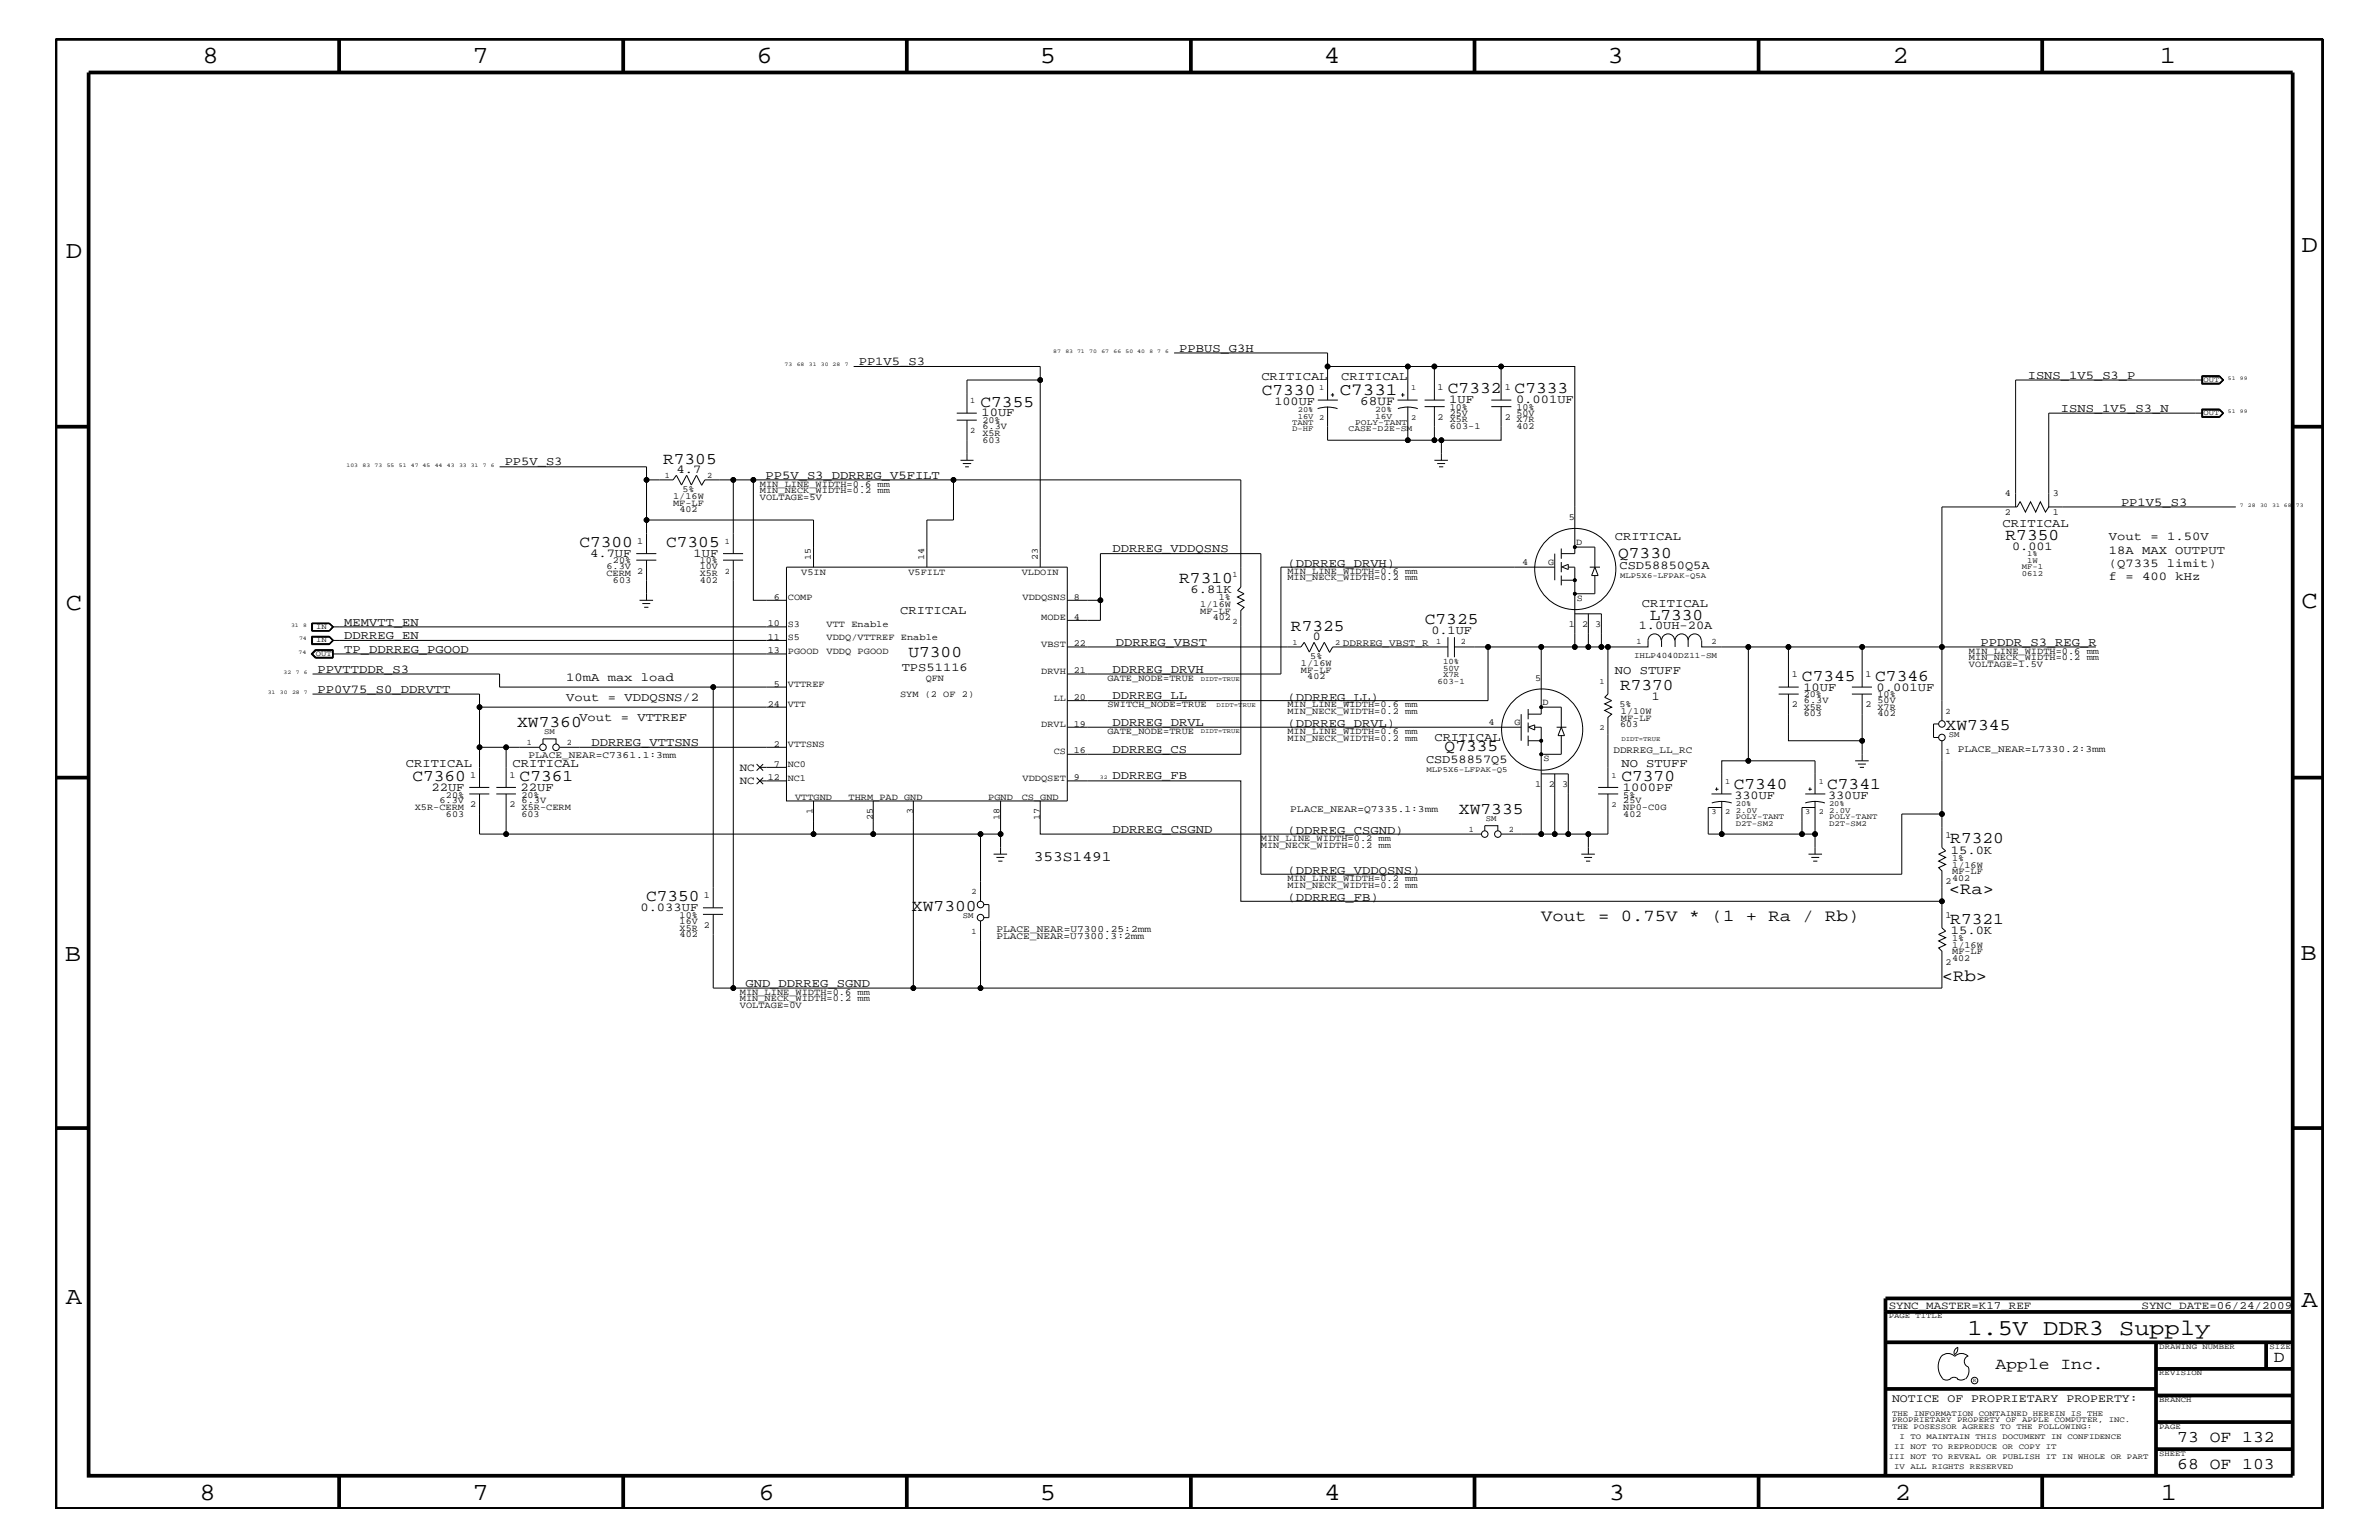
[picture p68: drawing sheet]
<svg xmlns="http://www.w3.org/2000/svg" width="432mm" height="279mm" viewBox="0 0 432 279" stroke-linecap="round" stroke-linejoin="round" font-family="sans-serif">
<defs><g id="words">
<g font-size="4.5">
<text x="36.7" y="11.5">8</text>
<text x="85.8" y="11.5">7</text>
<text x="137.3" y="11.5">6</text>
<text x="188.7" y="11.5">5</text>
<text x="240.3" y="11.5">4</text>
<text x="291.8" y="11.5">3</text>
<text x="343.5" y="11.5">2</text>
<text x="392" y="11.5">1</text>
<text x="11.9" y="46.8">D</text>
<text x="417.7" y="45.7">D</text>
<text x="11.9" y="110.6">C</text>
<text x="417.7" y="110.3">C</text>
<text x="11.8" y="174.3">B</text>
<text x="417.6" y="174.2">B</text>
<text x="11.9" y="236.7">A</text>
<text x="417.7" y="237.1">A</text>
<text x="36.2" y="272.1">8</text>
<text x="85.8" y="272.1">7</text>
<text x="137.7" y="272.1">6</text>
<text x="188.7" y="272.1">5</text>
<text x="240.4" y="272.1">4</text>
<text x="292" y="272.1">3</text>
<text x="343.9" y="272.1">2</text>
<text x="392.2" y="272.1">1</text>
</g>
<text font-size="4.1" x="357.1" y="242.3">1.5V DDR3 Supply</text>
<text font-size="3.1" x="243.2" y="71.7">C7331</text>
<g font-size="3">
<text x="229" y="71.7">C7330</text>
<text x="262.8" y="71.3">C7332</text>
<text x="274.9" y="71.3">C7333</text>
<text x="178" y="73.8">C7355</text>
<text x="120.4" y="84.1">R7305</text>
<text x="105.2" y="99.3">C7300</text>
<text x="120.9" y="99.3">C7305</text>
<text x="293.7" y="101.2">Q7330</text>
<text x="364" y="97.9">R7350</text>
<text x="214" y="105.8">R7310</text>
<text x="258.6" y="113.1">C7325</text>
<text x="299.4" y="112.5">L7330</text>
<text x="164.9" y="119.2">U7300</text>
<text x="234.3" y="114.4">R7325</text>
<text x="294" y="125.2">R7370</text>
<text x="327.1" y="123.5">C7345</text>
<text x="340.4" y="123.5">C7346</text>
<text x="93.9" y="131.9">XW7360</text>
<text x="262.2" y="136.3">Q7335</text>
<text x="353.1" y="132.4">XW7345</text>
<text x="74.8" y="141.7">C7360</text>
<text x="94.3" y="141.7">C7361</text>
<text x="294.3" y="141.7">C7370</text>
<text x="314.7" y="143.2">C7340</text>
<text x="331.6" y="143.2">C7341</text>
<text x="264.8" y="147.6">XW7335</text>
<text x="354" y="153">R7320</text>
<text x="117.3" y="163.5">C7350</text>
<text x="165.5" y="165.2">XW7300</text>
<text x="279.7" y="167.1">Vout = 0.75V * (1 + Ra / Rb)</text>
<text x="353.7" y="162.2">&lt;Ra&gt;</text>
<text x="354" y="167.6">R7321</text>
<text x="352.5" y="178">&lt;Rb&gt;</text>
<text x="362.2" y="248.4">Apple Inc.</text>
<text x="412.7" y="247.1">D</text>
<text x="395.2" y="261.6">73 OF 132</text>
<text x="395.2" y="266.6">68 OF 103</text>
</g>
<text font-size="2.6" x="187.6" y="156.2">353S1491</text>
<text font-size="2.4" x="246.9" y="73.4">68UF</text>
<g font-size="2.2">
<text x="214" y="63.9">PPBUS_G3H</text>
<text x="155.9" y="66.2">PP1V5_S3</text>
<text x="228.9" y="68.9">CRITICAL</text>
<text x="243.4" y="68.9">CRITICAL</text>
<text x="368" y="68.7">ISNS_1V5_S3_P</text>
<text x="178.1" y="75.6">10UF</text>
<text x="231.3" y="73.4">100UF</text>
<text x="263.1" y="73.2">1UF</text>
<text x="275.2" y="73.2">0.001UF</text>
<text x="374.1" y="74.7">ISNS_1V5_S3_N</text>
<text x="91.6" y="84.4">PP5V_S3</text>
<text x="122.8" y="85.8">4.7</text>
<text x="138.9" y="86.9">PP5V_S3_DDRREG_V5FILT</text>
<text x="363.5" y="95.6">CRITICAL</text>
<text x="385" y="91.7">PP1V5_S3</text>
<text x="107.1" y="101">4.7UF</text>
<text x="125.9" y="101">1UF</text>
<text x="201.9" y="100.2">DDRREG_VDDQSNS</text>
<text x="293.1" y="98">CRITICAL</text>
<text x="365.2" y="99.9">0.001</text>
<text x="382.8" y="100.4">18A MAX OUTPUT</text>
<text x="382.8" y="98">Vout = 1.50V</text>
<text x="216.1" y="107.6">6.81K</text>
<text x="233.7" y="102.9">(DDRREG_DRVH)</text>
<text x="294" y="103.2">CSD58850Q5A</text>
<text x="382.8" y="102.9">(Q7335 limit)</text>
<text x="382.8" y="105.3">f = 400 kHz</text>
<text x="62.5" y="113.6">MEMVTT_EN</text>
<text x="163.4" y="111.4">CRITICAL</text>
<text x="298" y="110.2">CRITICAL</text>
<text x="62.5" y="118.4">TP_DDRREG_PGOOD</text>
<text x="62.5" y="115.9">DDRREG_EN</text>
<text x="202.5" y="117.2">DDRREG_VBST</text>
<text x="238.3" y="116.1">0</text>
<text x="259.8" y="115">0.1UF</text>
<text x="297.4" y="114.2">1.0UH-20A</text>
<text x="359.5" y="117.2">PPDDR_S3_REG_R</text>
<text x="57.7" y="125.7">PP0V75_S0_DDRVTT</text>
<text x="57.7" y="122">PPVTTDDR_S3</text>
<text x="102.8" y="123.5">10mA max load</text>
<text x="163.7" y="121.7">TPS51116</text>
<text x="201.9" y="122">DDRREG_DRVH</text>
<text x="293.1" y="122.3">NO STUFF</text>
<text x="327.3" y="125.3">10UF</text>
<text x="340.6" y="125.3">0.001UF</text>
<text x="102.8" y="127.1">Vout = VDDQSNS/2</text>
<text x="105.2" y="130.8">Vout = VTTREF</text>
<text x="201.9" y="126.9">DDRREG_LL</text>
<text x="201.9" y="131.7">DDRREG_DRVL</text>
<text x="233.7" y="127.1">(DDRREG_LL)</text>
<text x="233.7" y="131.9">(DDRREG_DRVL)</text>
<text x="299.8" y="127">1</text>
<text x="107.4" y="135.3">DDRREG_VTTSNS</text>
<text x="201.9" y="136.6">DDRREG_CS</text>
<text x="260.3" y="134.4">CRITICAL</text>
<text x="73.7" y="139.2">CRITICAL</text>
<text x="78.3" y="143.5">22UF</text>
<text x="93" y="139.2">CRITICAL</text>
<text x="94.5" y="143.5">22UF</text>
<text x="201.9" y="141.4">DDRREG_FB</text>
<text x="258.8" y="138.4">CSD58857Q5</text>
<text x="294.3" y="139.2">NO STUFF</text>
<text x="294.6" y="143.5">1000PF</text>
<text x="314.8" y="144.9">330UF</text>
<text x="331.8" y="144.9">330UF</text>
<text x="201.9" y="151.1">DDRREG_CSGND</text>
<text x="233.7" y="151.3">(DDRREG_CSGND)</text>
<text x="354.1" y="154.9">15.0K</text>
<text x="233.7" y="158.6">(DDRREG_VDDQSNS)</text>
<text x="116.2" y="165.3">0.033UF</text>
<text x="233.7" y="163.5">(DDRREG_FB)</text>
<text x="354.1" y="169.4">15.0K</text>
<text x="135.3" y="179">GND_DDRREG_SGND</text>
</g>
<text font-size="2.1" x="343.4" y="254.4">NOTICE OF PROPRIETARY PROPERTY:</text>
<g font-size="2">
<text x="134.3" y="139.8">NC</text>
<text x="134.3" y="142.3">NC</text>
<text x="342.8" y="237.4">SYNC_MASTER=K17_REF</text>
<text x="388.7" y="237.4">SYNC_DATE=06/24/2009</text>
</g>
<g font-size="1.8">
<text x="243.8" y="117.2">DDRREG_VBST_R</text>
<text x="95.9" y="137.6">PLACE_NEAR=C7361.1:3mm</text>
<text x="292.9" y="136.6">DDRREG_LL_RC</text>
<text x="355.3" y="136.4">PLACE_NEAR=L7330.2:3mm</text>
<text x="234.2" y="147.3">PLACE_NEAR=Q7335.1:3mm</text>
<text x="180.8" y="169.1">PLACE_NEAR=U7300.25:2mm</text>
<text x="180.8" y="170.4">PLACE_NEAR=U7300.3:2mm</text>
</g>
<g font-size="1.7">
<text x="260.9" y="70.7">1</text>
<text x="273.1" y="70.7">1</text>
<text x="178.3" y="76.8">20%</text>
<text x="178.3" y="77.9">6.3V</text>
<text x="260.9" y="76.2">2</text>
<text x="263.1" y="74.4">10%</text>
<text x="263.1" y="75.5">25V</text>
<text x="263.1" y="77.9">603-1</text>
<text x="263.1" y="76.7">X5R</text>
<text x="273.1" y="76.2">2</text>
<text x="275.3" y="76.7">X7R</text>
<text x="275.3" y="77.9">402</text>
<text x="275.3" y="75.5">50V</text>
<text x="275.3" y="74.4">10%</text>
<text x="178.3" y="80.3">603</text>
<text x="178.3" y="79.1">X5R</text>
<text x="123.9" y="89.3">5%</text>
<text x="137.9" y="88.3">MIN_LINE_WIDTH=0.6 mm</text>
<text x="137.9" y="89.5">MIN_NECK_WIDTH=0.2 mm</text>
<text x="122.2" y="90.5">1/16W</text>
<text x="122.2" y="91.7">MF-LF</text>
<text x="123.3" y="92.9">402</text>
<text x="137.9" y="90.7">VOLTAGE=5V</text>
<text x="284.7" y="94.3">5</text>
<text x="363.9" y="90">4</text>
<text x="363.9" y="93.5">2</text>
<text x="372.6" y="90">3</text>
<text x="372.6" y="93.5">1</text>
<text x="115.7" y="98.7">1</text>
<text x="147.2" y="101.6" transform="rotate(-90 147.2 101.6)">15</text>
<text x="167.7" y="101.6" transform="rotate(-90 167.7 101.6)">14</text>
<text x="188.4" y="101.6" transform="rotate(-90 188.4 101.6)">23</text>
<text x="286.1" y="98.8">D</text>
<text x="110.1" y="104.6">CERM</text>
<text x="110.1" y="103.3">6.3V</text>
<text x="111.3" y="102.2">20%</text>
<text x="111.3" y="105.8">603</text>
<text x="115.7" y="104.1">2</text>
<text x="127" y="102.2">10%</text>
<text x="127" y="104.6">X5R</text>
<text x="127" y="103.3">10V</text>
<text x="127" y="105.8">402</text>
<text x="145.4" y="104.3">V5IN</text>
<text x="164.9" y="104.3">V5FILT</text>
<text x="185.5" y="104.3">VLDOIN</text>
<text x="233.7" y="104.1">MIN_LINE_WIDTH=0.6 mm</text>
<text x="233.7" y="105.3">MIN_NECK_WIDTH=0.2 mm</text>
<text x="276.3" y="102.5">4</text>
<text x="281" y="102.5">G</text>
<text x="139.4" y="113.7">10</text>
<text x="140.5" y="108.8">6</text>
<text x="143" y="108.9">COMP</text>
<text x="143" y="113.7">S3</text>
<text x="150" y="113.7">VTT Enable</text>
<text x="185.6" y="108.9">VDDQSNS</text>
<text x="189" y="112.6">MODE</text>
<text x="194.9" y="108.8">8</text>
<text x="194.9" y="112.5">4</text>
<text x="217.8" y="110.2">1/16W</text>
<text x="217.8" y="111.4">MF-LF</text>
<text x="220.1" y="112.6">402</text>
<text x="221.2" y="108.9">1%</text>
<text x="284.7" y="113.7">1</text>
<text x="286.2" y="109.1">S</text>
<text x="287.2" y="113.7">2</text>
<text x="289.6" y="113.7">3</text>
<text x="139.4" y="116.1">11</text>
<text x="139.4" y="118.5">13</text>
<text x="143" y="118.6">PGOOD</text>
<text x="143" y="116.2">S5</text>
<text x="150" y="118.6">VDDQ PGOOD</text>
<text x="150" y="116.2">VDDQ/VTTREF Enable</text>
<text x="189" y="117.4">VBST</text>
<text x="194.9" y="117.3">22</text>
<text x="237.8" y="119.6">5%</text>
<text x="357.4" y="118.6">MIN_LINE_WIDTH=0.6 mm</text>
<text x="357.4" y="119.8">MIN_NECK_WIDTH=0.2 mm</text>
<text x="140.5" y="124.6">5</text>
<text x="143" y="124.7">VTTREF</text>
<text x="168" y="123.6">QFN</text>
<text x="189" y="122.3">DRVH</text>
<text x="194.9" y="122.1">21</text>
<text x="201" y="123.5">GATE_NODE=TRUE</text>
<text x="236.1" y="120.8">1/16W</text>
<text x="236.1" y="122">MF-LF</text>
<text x="237.3" y="123.2">402</text>
<text x="278.6" y="123.5">5</text>
<text x="325.2" y="122.9">1</text>
<text x="338.6" y="122.9">1</text>
<text x="357.4" y="121">VOLTAGE=1.5V</text>
<text x="139.4" y="128.2">24</text>
<text x="143" y="128.3">VTT</text>
<text x="163.4" y="126.5">SYM (2 OF 2)</text>
<text x="189" y="131.9">DRVL</text>
<text x="191.3" y="127.1">LL</text>
<text x="194.9" y="131.9">19</text>
<text x="194.9" y="127">20</text>
<text x="201" y="128.3">SWITCH_NODE=TRUE</text>
<text x="233.7" y="129.6">MIN_NECK_WIDTH=0.2 mm</text>
<text x="233.7" y="128.3">MIN_LINE_WIDTH=0.6 mm</text>
<text x="270.2" y="131.6">4</text>
<text x="274.9" y="131.6">G</text>
<text x="280" y="128">D</text>
<text x="294" y="128.3">5%</text>
<text x="294" y="131.9">603</text>
<text x="294.2" y="129.6">1/10W</text>
<text x="294.2" y="130.8">MF-LF</text>
<text x="325.2" y="128.3">2</text>
<text x="327.4" y="126.5">20%</text>
<text x="327.4" y="127.6">6.3V</text>
<text x="327.4" y="128.8">X5R</text>
<text x="327.4" y="130">603</text>
<text x="338.6" y="128.3">2</text>
<text x="340.8" y="130">402</text>
<text x="340.8" y="128.8">X7R</text>
<text x="340.8" y="126.5">10%</text>
<text x="340.8" y="127.6">50V</text>
<text x="140.5" y="135.5">2</text>
<text x="143" y="135.6">VTTSNS</text>
<text x="191.3" y="136.8">CS</text>
<text x="194.9" y="136.7">16</text>
<text x="201" y="133.2">GATE_NODE=TRUE</text>
<text x="233.7" y="133.2">MIN_LINE_WIDTH=0.6 mm</text>
<text x="233.7" y="134.4">MIN_NECK_WIDTH=0.2 mm</text>
<text x="85.3" y="141.1">1</text>
<text x="92.5" y="141.1">1</text>
<text x="139.4" y="141.5">12</text>
<text x="140.5" y="139.1">7</text>
<text x="143" y="139.2">NC0</text>
<text x="143" y="141.7">NC1</text>
<text x="185.6" y="141.7">VDDQSET</text>
<text x="194.9" y="141.5">9</text>
<text x="278.6" y="142.9">1</text>
<text x="280.2" y="138.1">S</text>
<text x="281.1" y="142.9">2</text>
<text x="283.5" y="142.9">3</text>
<text x="75.3" y="147">X5R-CERM</text>
<text x="79.8" y="145.7">6.3V</text>
<text x="80.9" y="144.7">20%</text>
<text x="80.9" y="148.2">603</text>
<text x="85.3" y="146.5">2</text>
<text x="92.5" y="146.5">2</text>
<text x="94.7" y="145.7">6.3V</text>
<text x="94.7" y="144.7">20%</text>
<text x="94.7" y="147">X5R-CERM</text>
<text x="94.7" y="148.2">603</text>
<text x="144.3" y="145.1">VTTGND</text>
<text x="147.5" y="147.6" transform="rotate(-90 147.5 147.6)">1</text>
<text x="154" y="145.1">THRM_PAD GND</text>
<text x="158.4" y="148.7" transform="rotate(-90 158.4 148.7)">25</text>
<text x="165.7" y="147.6" transform="rotate(-90 165.7 147.6)">3</text>
<text x="179.4" y="145.1">PGND</text>
<text x="181.4" y="148.7" transform="rotate(-90 181.4 148.7)">18</text>
<text x="185.5" y="145.1">CS_GND</text>
<text x="188.7" y="148.7" transform="rotate(-90 188.7 148.7)">17</text>
<text x="294.6" y="147">NP0-C0G</text>
<text x="294.6" y="148.2">402</text>
<text x="294.6" y="145.7">25V</text>
<text x="294.6" y="144.7">5%</text>
<text x="228.9" y="153.8">MIN_NECK_WIDTH=0.2 mm</text>
<text x="228.9" y="152.6">MIN_LINE_WIDTH=0.2 mm</text>
<text x="353.1" y="152">1</text>
<text x="233.7" y="161.1">MIN_NECK_WIDTH=0.2 mm</text>
<text x="233.7" y="159.9">MIN_LINE_WIDTH=0.2 mm</text>
<text x="353.1" y="160.5">2</text>
<text x="354.3" y="159.9">402</text>
<text x="354.3" y="156.2">1%</text>
<text x="354.3" y="157.4">1/16W</text>
<text x="354.3" y="158.6">MF-LF</text>
<text x="123.4" y="166.5">10%</text>
<text x="123.4" y="167.6">16V</text>
<text x="127.8" y="162.8">1</text>
<text x="353.1" y="166.5">1</text>
<text x="123.4" y="168.9">X5R</text>
<text x="123.4" y="170">402</text>
<text x="127.8" y="168.3">2</text>
<text x="354.3" y="172">1/16W</text>
<text x="354.3" y="173.2">MF-LF</text>
<text x="354.3" y="170.7">1%</text>
<text x="353.1" y="175">2</text>
<text x="354.3" y="174.4">402</text>
<text x="134.3" y="182.9">VOLTAGE=0V</text>
<text x="134.3" y="180.5">MIN_LINE_WIDTH=0.6 mm</text>
<text x="134.3" y="181.6">MIN_NECK_WIDTH=0.2 mm</text>
</g>
<g font-size="1.5">
<text x="176.1" y="73.2">1</text>
<text x="246" y="77.1">POLY-TANT</text>
<text x="249.6" y="76">16V</text>
<text x="249.6" y="74.7">20%</text>
<text x="176.1" y="78.6">2</text>
<text x="244.8" y="78.3">CASE-D2E-SM</text>
<text x="120.6" y="86.7">1</text>
<text x="128.4" y="86.7">2</text>
<text x="131.6" y="98.7">1</text>
<text x="131.6" y="104.1">2</text>
<text x="223.7" y="104.7">1</text>
<text x="223.7" y="113.1">2</text>
<text x="260.7" y="116.8">1</text>
<text x="265.2" y="116.8">2</text>
<text x="296.6" y="119.3">IHLP4040DZ11-SM</text>
<text x="297" y="116.8">1</text>
<text x="310.6" y="116.8">2</text>
<text x="260.9" y="124.1">603-1</text>
<text x="261.9" y="122.9">X7R</text>
<text x="261.9" y="121.7">50V</text>
<text x="261.9" y="120.4">10%</text>
<text x="353.1" y="129.6">2</text>
<text x="95.6" y="135.2">1</text>
<text x="98.8" y="133.2">SM</text>
<text x="102.9" y="135.2">2</text>
<text x="353.1" y="136.8">1</text>
<text x="353.7" y="133.8">SM</text>
<text x="269.7" y="149">SM</text>
<text x="266.6" y="151">1</text>
<text x="273.9" y="151">2</text>
<text x="174.8" y="166.5">SM</text>
<text x="176.4" y="162.2">2</text>
<text x="176.4" y="169.5">1</text>
</g>
<g font-size="1.4">
<text x="239.4" y="70.7">1</text>
<text x="256.1" y="70.7">1</text>
<text x="400" y="69.3">OUT</text>
<text x="234.5" y="77.1">TANT</text>
<text x="235.5" y="76">16V 2</text>
<text x="235.5" y="74.7">20%</text>
<text x="256.1" y="76.2">2</text>
<text x="400" y="75.4">OUT</text>
<text x="234.5" y="78.3">D-HF</text>
<text x="367.9" y="101">1%</text>
<text x="294" y="104.8">MLP5X6-LFPAK-Q5A</text>
<text x="366.9" y="104.6">0612</text>
<text x="366.9" y="103.3">MF-1</text>
<text x="367.9" y="102.1">1W</text>
<text x="57.3" y="119">OUT</text>
<text x="57.4" y="114.2">IN</text>
<text x="57.4" y="116.5">IN</text>
<text x="234.6" y="117">1</text>
<text x="242.3" y="117">2</text>
<text x="290.3" y="124.1">1</text>
<text x="290.3" y="132.5">2</text>
<text x="258.9" y="140">MLP5X6-LFPAK-Q5</text>
<text x="292.5" y="141.1">1</text>
<text x="313.1" y="142.3">1</text>
<text x="330.1" y="142.3">1</text>
<text x="292.5" y="146.5">2</text>
<text x="310.6" y="147.7">3</text>
<text x="313.1" y="147.7">2</text>
<text x="315" y="146.2">20%</text>
<text x="315" y="147.5">2.0V</text>
<text x="315" y="148.5">POLY-TANT</text>
<text x="315" y="149.8">D2T-SM2</text>
<text x="327.7" y="147.7">3</text>
<text x="330.1" y="147.7">2</text>
<text x="332" y="147.5">2.0V</text>
<text x="332" y="146.2">20%</text>
<text x="332" y="148.5">POLY-TANT</text>
<text x="332" y="149.8">D2T-SM2</text>
<text x="342.8" y="239.2">PAGE TITLE</text>
<text x="391.9" y="244.7">DRAWING NUMBER</text>
<text x="411.9" y="244.7">SIZE</text>
<text x="391.9" y="249.5">REVISION</text>
<text x="343.4" y="256.8">THE INFORMATION CONTAINED HEREIN IS THE</text>
<text x="391.9" y="254.4">BRANCH</text>
<text x="343.4" y="259.3">THE POSESSOR AGREES TO THE FOLLOWING:</text>
<text x="343.4" y="258">PROPRIETARY PROPERTY OF APPLE COMPUTER, INC.</text>
<text x="343.8" y="262.9">II NOT TO REPRODUCE OR COPY IT</text>
<text x="344.8" y="261.1">I TO MAINTAIN THIS DOCUMENT IN CONFIDENCE</text>
<text x="391.9" y="259.3">PAGE</text>
<text x="342.8" y="264.7">III NOT TO REVEAL OR PUBLISH IT IN WHOLE OR PART</text>
<text x="343.8" y="266.6">IV ALL RIGHTS RESERVED</text>
<text x="391.9" y="264.1">SHEET</text>
</g>
<g font-size="1.2">
<text x="217.9" y="123.6">DIDT=TRUE</text>
<text x="220.8" y="128.2">DIDT=TRUE</text>
<text x="217.9" y="133">DIDT=TRUE</text>
<text x="294.3" y="134.4">DIDT=TRUE</text>
</g>
<g font-size="1">
<text x="191.2" y="64">87</text>
<text x="193.4" y="64">83 71</text>
<text x="197.7" y="64">70</text>
<text x="199.9" y="64">67</text>
<text x="202.1" y="64">66</text>
<text x="204.3" y="64">50 40</text>
<text x="208.6" y="64">8</text>
<text x="210.1" y="64">7</text>
<text x="211.5" y="64">6</text>
<text x="142.4" y="66.5">73</text>
<text x="144.6" y="66.5">68</text>
<text x="146.8" y="66.5">31</text>
<text x="149" y="66.5">30 28</text>
<text x="153.3" y="66.5">7</text>
<text x="404.4" y="68.9">51</text>
<text x="406.6" y="68.9">99</text>
<text x="404.4" y="75">51</text>
<text x="406.6" y="75">99</text>
<text x="62.9" y="84.7">103</text>
<text x="65.8" y="84.7">83</text>
<text x="68" y="84.7">73</text>
<text x="70.2" y="84.7">55</text>
<text x="72.4" y="84.7">51</text>
<text x="74.6" y="84.7">47 45</text>
<text x="78.9" y="84.7">44</text>
<text x="81.1" y="84.7">43</text>
<text x="83.3" y="84.7">33 31</text>
<text x="87.6" y="84.7">7</text>
<text x="89.1" y="84.7">6</text>
<text x="406.6" y="92">7</text>
<text x="408" y="92">28</text>
<text x="410.2" y="92">30</text>
<text x="412.4" y="92">31 68</text>
<text x="416.7" y="92">73</text>
<text x="52.8" y="113.7">31</text>
<text x="55" y="113.7">8</text>
<text x="54.2" y="118.6">74</text>
<text x="54.3" y="116.2">74</text>
<text x="48.6" y="125.9">31</text>
<text x="50.8" y="125.9">30</text>
<text x="51.5" y="122.3">32</text>
<text x="53" y="125.9">28 7</text>
<text x="53.7" y="122.3">7</text>
<text x="55.1" y="122.3">6</text>
<text x="199.6" y="141.4">32</text>
<text x="358.1" y="250.7">R</text>
</g>
</g></defs>
<g fill="none" stroke="#000" stroke-width=".18">
<path d="M154.9 66.5h33.9v2.4M173.7 76.2h3.6M173.7 75h3.6M175.5 75v-6.1h13.3v34M175.5 76.2v7.3M213.1 64h27.9v8.6M239.2 74.1a5.9 5.9 0 0 1 3.6 0M239.2 72.6h3.6M241 66.5h14.5v6.1M241 73.8v6.1h20.6M241.6 71.7h.5M241.9 71.3v.7"/>
<path d="M253.7 72.6h3.6M253.7 74.1a5.9 5.9 0 0 1 3.6 0M254.3 71.7h.6M254.6 71.3v.7M255.5 66.5h4.9v6.1M255.5 73.8v6.1M258.6 73.8h3.6M258.6 72.6h3.6M260.4 73.8v6.1M260.4 66.5h12.1M270.7 73.8h3.6M270.7 72.6h3.6"/>
<path d="M272.5 73.8v6.1h-10.9v3.6M272.5 72.6v-6.1h13.3v33.9h-2.4M399.6 74.2h3.2l.8 .8-.8 .7h-3.2zM399.6 68.2h3.2l.8 .7-.8 .8h-3.2zM399.7 68.2v1.4h3.1l.7-.7M399.7 74.4h3.1M399.7 69.5h3.1M399.7 68.3h3.1l.7 .6M399.8 74.4v1.2h3l.6-.6-.6-.6M399.8 69.5v-1.1h3l.6 .5-.6 .6M399.8 75h-27.9v17M399.8 68.9h-34v23.1"/>
<path d="M402.8 74.4l.7 .6M402.8 68.2l.7 .7M403.5 75l-.7-.7h-3.1v1.4M403.5 75l-.7 .6h-3.1M403.5 75l-.7 .7M403.5 68.9l-.7 .6M90.7 84.7h26.6v15.7M117.3 94.3h30.4v8.6M117.3 87.1h4.9l.6-.9 .9 1.8 .9-1.8 .9 1.8 .9-1.8 .9 1.8M127.3 88.1l.6-1h5.2v13.3M133.1 87.1h3.6v21.8h6M136.7 87.1h88.5v19.4l-.6 .6 1.2 .6-1.2 .6 1.2 .6-1.2 .6 1.2 .7-.6 .6v26h-31.5"/>
<path d="M173.1 87.1v7.2h-4.9v8.6M174.3 83.5h2.4M174.8 84.1h1.5M175.2 84.7h.7M260.4 83.5h2.4M260.9 84.1h1.4M261.2 84.7h.8M283.4 99.5v1.9M285.8 99.3h3.7v3.6M366.7 91l.9 1.9 1-1.9 .9 1.9 .8-1.9 1 1.9 .6-.9h33.9M366.7 91l-.6 1h-13.6v38.8M56.6 115.4h3.2l.7 .8-.7 .8h-3.2z"/>
<path d="M56.6 114.4h3.2M56.6 113.1v1.4M56.6 115.5h3.2l.7 .7-.7 .7h-3.2zM56.6 113.1h3.2M56.7 113.1v1.3M56.7 115.6h3.1l.6 .6-.6 .6h-3.1zM57.2 117.9h3.3v1.5h-3.3l-.7-.8zM57.2 117.9l-.6 .7 .6 .7h3.3M57.3 119.3l-.7-.7 .7-.6h3.1v1.3M59.8 113.1h-3.2v1.4h3.2M59.8 113.1l.7 .6-.7 .8M59.8 113.1l.7 .6"/>
<path d="M59.8 113.1l.6 .6M60.4 118.1h-3.1l-.6 .5 .6 .6h3.1M60.4 116.2h82.3M60.4 113.7h82.3M60.4 118.6h82.3M60.4 113.7l-.6 .7M60.5 113.7l-.7 .7M60.5 113.7l-.7 .8M115.5 101.6h3.6M115.5 100.4h3.6M116.1 108.9h2.4M116.6 109.5h1.4"/>
<path d="M116.9 110.2h.8M117.3 101.6v7.3M131.2 101.6h3.7M131.2 100.4h3.7M133.1 101.6v77.7h-3.6v-13.4M142.7 102.9h51v42.4h-51zM193.7 108.9h6v3.7h-6M193.7 117.4h42.4l.6-.9 1 1.8 .8-1.8 .9 1.8 1-1.8 .9 1.8M199.7 108.9v-8.5h29.2v58.2h116.3v-10.9h7.3M262.8 115.6v3.6M262.8 117.4h-20.9l-.6 1M264 115.6v3.6"/>
<path d="M264 117.4h15.7M270.1 117.4v9.7h-76.4M282.2 102.9h-49.7v19.4h-38.8M282.2 100.4v4.9M283.4 102v1.8M283.4 104.4v1.8M283.4 102.9l1.2-.5v.9l-1.1-.4M283.4 105.3h2.4M284.6 102.9h1.2v14.5h2.5M285.8 111.4h4.9v6h1.1M285.8 117.4h-6.1v12.2h-2.3M288.3 111.4v6h2.4"/>
<path d="M288.5 102.9h1.9M289.5 102.9l.6 1.5h-1.2zM289.5 104.4v3.3h-3.7M301.5 116.2a1.19 1.19 0 0 0-1.2-1.2 1.19 1.19 0 0 0-1.2 1.2v1.2h-7.3v8.5l-.5 .6 1.2 .6-1.2 .6 1.2 .6-1.2 .6 1.2 .7-.7 .6v12.7M304 116.2a1.19 1.19 0 0 0-1.2-1.2 1.19 1.19 0 0 0-1.2 1.2v1.2M306.4 116.2a1.19 1.19 0 0 0-1.2-1.2 1.19 1.19 0 0 0-1.2 1.2v1.2M306.4 116.2a1.19 1.19 0 0 1 1.2-1.2 1.19 1.19 0 0 1 1.2 1.2M306.4 116.2v1.2M308.9 116.2v1.2h8.4v20.6M317.3 117.4h7.3M338 117.4h42.4M56.7 125.9h30.3v2.4h55.7"/>
<path d="M56.7 122.3h34v2.4h38.8M87 135.6h11M87 128.3v14.6M91.9 135.6v7.3M98.6 135v-.9h2.3v.9M101.6 135.6h41.1M137.3 138.6l1.2 1.2M137.9 139.2h4.8M138.5 138.6l-1.2 1.2M142.7 124.7h-13.2v40M193.7 131.9h82.4M276.1 129.6v4.8"/>
<path d="M277.4 128.6v1.9M277.4 131.1v1.8M277.4 133.5v1.8M277.4 131.9l1.2-.4v.9l-1.1-.5M277.4 134.4h2.3M278.6 131.9h1.1v19.4M279.7 128.3h3.7v3.6M282.5 131.9h1.8M283.4 133.5v3.3h-3.7M283.4 131.9l.6 1.6h-1.2zM322.8 124.7h3.7M322.8 125.9h3.7"/>
<path d="M324.6 125.9v8.5h13.4M324.6 124.7v-7.3h13.4v7.3M336.1 124.7h3.7M336.1 125.9h3.7M336.7 138h2.5M337.2 138.6h1.5M337.6 139.2h.7M338 125.9v12.1M351.9 131.3h-1v2.5h1M352.5 134.4v19.4l.6 .6-1.2 .6 1.2 .6-1.2 .6 1.2 .6-1.2 .6 .6 .6v5.5h-127.3v-21.8h-31.5M85.2 144h3.6M85.2 142.9h3.6"/>
<path d="M87 144v7.3h60.7M90.1 144h3.5M90.1 142.9h3.5M91.9 144v7.3M137.3 141.1l1.2 1.2M137.9 141.7h4.8M138.5 141.1l-1.2 1.2M147.7 145.3v6h10.8M158.5 145.3v6h19.5M165.8 145.3v34h12.2M180.3 155h2.5M180.8 155.6h1.5"/>
<path d="M181.2 156.2h.7M181.6 151.3h-3.6v12.2M181.6 145.3v9.7M188.8 145.3v6h80M269.5 150.7v-.9h2.4v.9M272.5 151.3h9.7M279.7 140.4h4.9v10.9h3.7v3.7M282.2 140.4v10.9h2.4M287 155h2.5M287.5 155.6h1.5M287.9 156.2h.7M290.1 144h3.6"/>
<path d="M290.1 142.9h3.6M291.8 144v7.3h-3.5M310.6 144h3.7M310.7 145.7a5.9 5.9 0 0 1 3.6 0M311.3 143.2h.6M311.6 142.9v.6M312.5 145.3v6h14.6M312.5 144v-6h16.9v6M312.5 146.5h-2.5v4.8h2.5M327.7 145.7a5.8 5.8 0 0 1 3.5 0M327.7 144h3.6M328.3 155h2.4"/>
<path d="M328.3 143.2h.5M328.5 142.9v.6M328.8 155.6h1.4M329.1 156.2h.8M329.4 146.5h-2.3v4.8h2.3M329.4 145.3v9.7M127.6 165.9h3.6M127.6 164.7h3.6M133.1 179.3h32.7M178 167.1v12.2M178.6 164.1h.9v2.4h-.9M352.5 163.5v4.8l.6 .6-1.2 .6 1.2 .6-1.2 .6 1.2 .7-1.2 .6 .6 .6v6.7h-174.5"/>
<path d="M352.3 246.1a1.69 1.69 0 0 1 2.5 0 1.72 1.72 0 0 1 2.4 0M352.4 246a3.2 3.2 0 0 0 .4 4.3l.8 .1 .4-.2M354 250.2l.7-.3 .7 .3M355.2 250.2l.7 .2 .7-.2M355.3 244.4v.3a1.18 1.18 0 0 1-.6 1.1M355.4 244.4a.99 .99 0 0 0-.6 1.4M357.2 246a1.04 1.04 0 0 0-.7 1 1.04 1.04 0 0 0 .7 1M357.3 248l.1 .7a2.11 2.11 0 0 1-.6 1.5"/>
<circle cx="188.8" cy="68.9" r=".42"/>
<circle cx="241" cy="66.5" r=".42"/>
<circle cx="255.5" cy="66.5" r=".42"/>
<circle cx="255.5" cy="79.9" r=".42"/>
<circle cx="260.3" cy="66.5" r=".42"/>
<circle cx="260.3" cy="79.9" r=".42"/>
<circle cx="261.6" cy="79.9" r=".42"/>
<circle cx="272.5" cy="66.5" r=".42"/>
<circle cx="117.3" cy="87.1" r=".42"/>
<circle cx="117.3" cy="94.3" r=".42"/>
<circle cx="133.1" cy="87.1" r=".42"/>
<circle cx="136.7" cy="87.1" r=".42"/>
<circle cx="173.1" cy="87.1" r=".42"/>
<circle cx="285.8" cy="99.3" r=".25"/>
<circle cx="199.7" cy="108.9" r=".42"/>
<circle cx="270.1" cy="117.4" r=".42"/>
<circle cx="279.7" cy="117.4" r=".42"/>
<circle cx="285.8" cy="117.4" r=".42"/>
<circle cx="285.8" cy="105.3" r=".25"/>
<circle cx="285.8" cy="107.7" r=".25"/>
<circle cx="285.9" cy="103.2" r="7.4"/>
<circle cx="288.3" cy="117.4" r=".42"/>
<circle cx="290.7" cy="117.4" r=".42"/>
<circle cx="291.8" cy="117.4" r=".42"/>
<circle cx="317.3" cy="117.4" r=".42"/>
<circle cx="324.6" cy="117.4" r=".42"/>
<circle cx="338" cy="117.4" r=".42"/>
<circle cx="352.5" cy="117.4" r=".42"/>
<circle cx="87" cy="128.3" r=".42"/>
<circle cx="87" cy="135.6" r=".42"/>
<circle cx="91.9" cy="135.6" r=".42"/>
<circle cx="98.6" cy="135.6" r=".59"/>
<circle cx="100.9" cy="135.6" r=".59"/>
<circle cx="129.5" cy="124.7" r=".42"/>
<circle cx="279.7" cy="134.4" r=".25"/>
<circle cx="279.7" cy="136.8" r=".25"/>
<circle cx="279.7" cy="128.3" r=".25"/>
<circle cx="279.9" cy="132.4" r="7.4"/>
<circle cx="317.3" cy="138" r=".42"/>
<circle cx="338" cy="134.4" r=".42"/>
<circle cx="352.5" cy="131.3" r=".59"/>
<circle cx="352.5" cy="133.8" r=".59"/>
<circle cx="91.9" cy="151.3" r=".42"/>
<circle cx="147.7" cy="151.3" r=".42"/>
<circle cx="158.5" cy="151.3" r=".42"/>
<circle cx="178" cy="151.3" r=".42"/>
<circle cx="181.6" cy="151.3" r=".42"/>
<circle cx="269.5" cy="151.3" r=".59"/>
<circle cx="271.9" cy="151.3" r=".59"/>
<circle cx="279.7" cy="151.3" r=".42"/>
<circle cx="282.2" cy="151.3" r=".42"/>
<circle cx="284.6" cy="151.3" r=".42"/>
<circle cx="288.3" cy="151.3" r=".42"/>
<circle cx="312.5" cy="151.3" r=".42"/>
<circle cx="327.1" cy="151.3" r=".42"/>
<circle cx="329.4" cy="151.3" r=".42"/>
<circle cx="352.5" cy="147.7" r=".42"/>
<circle cx="133.1" cy="179.3" r=".42"/>
<circle cx="165.8" cy="179.3" r=".42"/>
<circle cx="178" cy="179.3" r=".42"/>
<circle cx="178" cy="166.5" r=".59"/>
<circle cx="178" cy="164.1" r=".59"/>
<circle cx="352.5" cy="163.5" r=".42"/>
<circle cx="358.4" cy="250.5" r=".59"/>
</g>
<g fill="#000">
<circle cx="188.8" cy="68.9" r=".42"/>
<circle cx="241" cy="66.5" r=".42"/>
<circle cx="255.5" cy="66.5" r=".42"/>
<circle cx="255.5" cy="79.9" r=".42"/>
<circle cx="260.3" cy="66.5" r=".42"/>
<circle cx="260.3" cy="79.9" r=".42"/>
<circle cx="261.6" cy="79.9" r=".42"/>
<circle cx="272.5" cy="66.5" r=".42"/>
<circle cx="117.3" cy="87.1" r=".42"/>
<circle cx="117.3" cy="94.3" r=".42"/>
<circle cx="133.1" cy="87.1" r=".42"/>
<circle cx="136.7" cy="87.1" r=".42"/>
<circle cx="173.1" cy="87.1" r=".42"/>
<circle cx="285.8" cy="99.3" r=".25"/>
<circle cx="199.7" cy="108.9" r=".42"/>
<circle cx="270.1" cy="117.4" r=".42"/>
<circle cx="279.7" cy="117.4" r=".42"/>
<circle cx="285.8" cy="117.4" r=".42"/>
<circle cx="285.8" cy="105.3" r=".25"/>
<circle cx="285.8" cy="107.7" r=".25"/>
<circle cx="288.3" cy="117.4" r=".42"/>
<circle cx="290.7" cy="117.4" r=".42"/>
<circle cx="291.8" cy="117.4" r=".42"/>
<circle cx="317.3" cy="117.4" r=".42"/>
<circle cx="324.6" cy="117.4" r=".42"/>
<circle cx="338" cy="117.4" r=".42"/>
<circle cx="352.5" cy="117.4" r=".42"/>
<circle cx="87" cy="128.3" r=".42"/>
<circle cx="87" cy="135.6" r=".42"/>
<circle cx="91.9" cy="135.6" r=".42"/>
<circle cx="129.5" cy="124.7" r=".42"/>
<circle cx="279.7" cy="134.4" r=".25"/>
<circle cx="279.7" cy="136.8" r=".25"/>
<circle cx="279.7" cy="128.3" r=".25"/>
<circle cx="317.3" cy="138" r=".42"/>
<circle cx="338" cy="134.4" r=".42"/>
<circle cx="91.9" cy="151.3" r=".42"/>
<circle cx="147.7" cy="151.3" r=".42"/>
<circle cx="158.5" cy="151.3" r=".42"/>
<circle cx="178" cy="151.3" r=".42"/>
<circle cx="181.6" cy="151.3" r=".42"/>
<circle cx="279.7" cy="151.3" r=".42"/>
<circle cx="282.2" cy="151.3" r=".42"/>
<circle cx="284.6" cy="151.3" r=".42"/>
<circle cx="288.3" cy="151.3" r=".42"/>
<circle cx="312.5" cy="151.3" r=".42"/>
<circle cx="327.1" cy="151.3" r=".42"/>
<circle cx="329.4" cy="151.3" r=".42"/>
<circle cx="352.5" cy="147.7" r=".42"/>
<circle cx="133.1" cy="179.3" r=".42"/>
<circle cx="165.8" cy="179.3" r=".42"/>
<circle cx="178" cy="179.3" r=".42"/>
<circle cx="352.5" cy="163.5" r=".42"/>
</g>
<g fill="none" stroke="#000" stroke-width=".68" stroke-linecap="butt">
<path d="M10.1 7.1h411.5v266.7h-411.5zM16.1 13.2h400v254.5h-400zM61.6 7.1v6.1M113.1 7.1v6.1M164.6 7.1v6.1M216.2 7.1v6.1M267.6 7.1v6.1M319.2 7.1v6.1M370.7 7.1v6.1M10.1 77.4h6M416.1 77.4h5.5M10.1 141.1h6"/>
<path d="M416.1 141.1h5.5M10.1 204.7h6M416.1 204.7h5.5M342.2 238h73.9M416.1 235.6h-73.9v32.1M342.2 243.5h73.9M342.2 252h49.1M391.3 243.5v24.2M391.3 258h24.8M391.3 253.2h24.8M391.3 248.4h24.8M411.3 243.5v4.9"/>
<path d="M61.6 267.7v6.1M113.1 267.7v6.1M164.6 267.7v6.1M216.2 268v5.8M267.6 267.7v6.1M319.2 267.7v6.1M370.7 267.7v6.1M391.3 262.9h24.8"/>
</g>
<use href="#words"/>
</svg>
